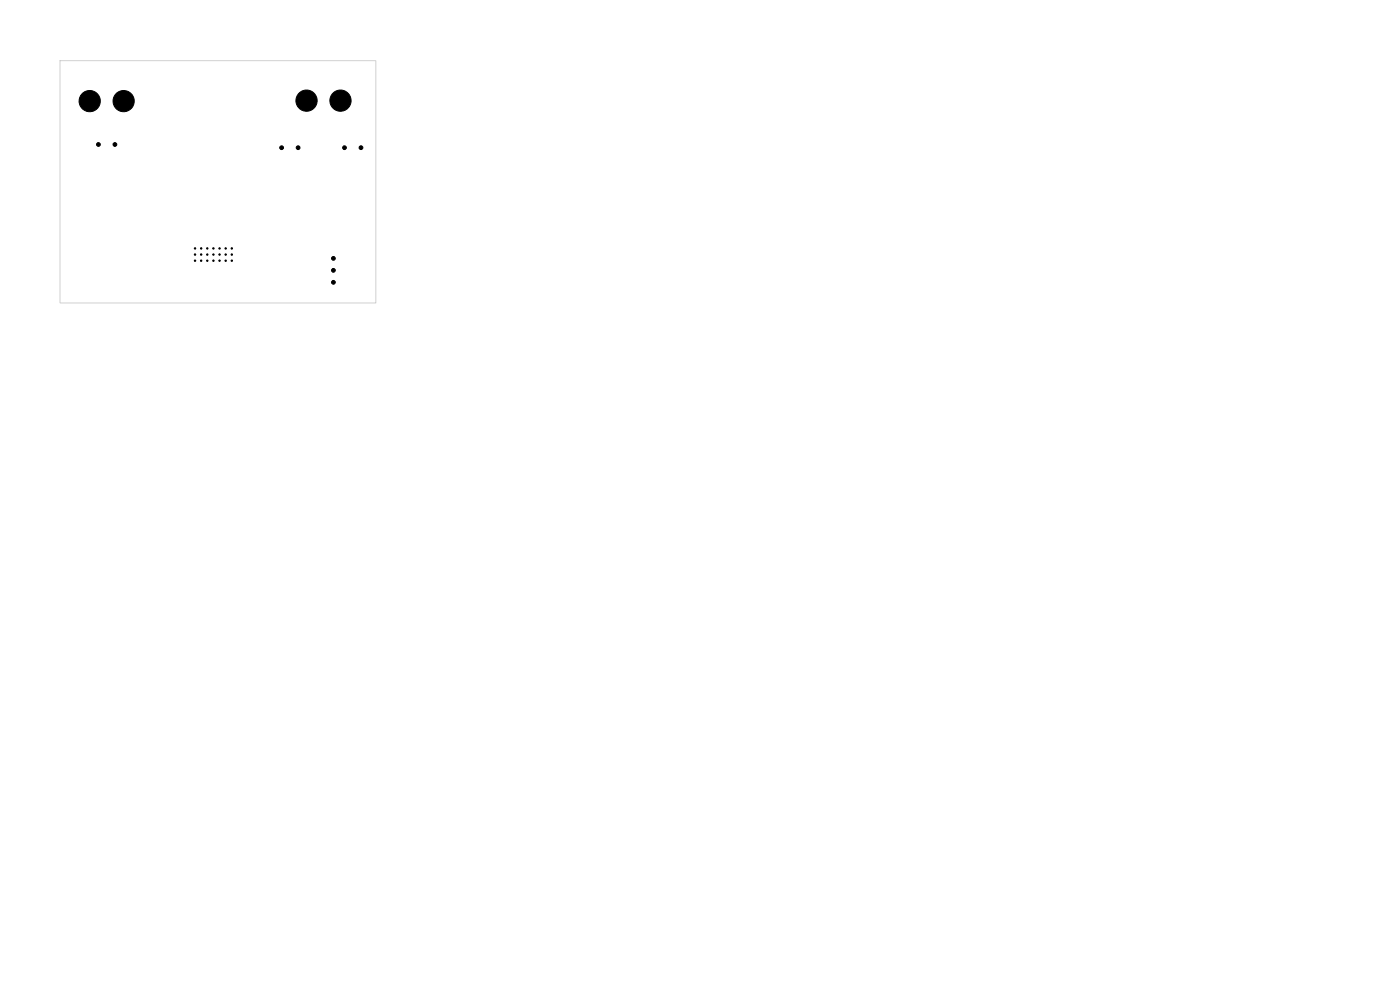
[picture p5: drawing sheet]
<svg xmlns="http://www.w3.org/2000/svg" width="297mm" height="210mm" viewBox="0 0 297 210" stroke-linecap="round" stroke-linejoin="round" font-family="sans-serif">
<path d="M12.7 12.9h67v51.4h-67z" fill="none" stroke="#d0d2cd" stroke-width=".21"/>
<g fill="#000" stroke="#000" stroke-width=".21">
<circle cx="19" cy="21.5" r="2.25"/>
<circle cx="20.9" cy="30.6" r=".4"/>
<circle cx="24.4" cy="30.6" r=".4"/>
<circle cx="26.2" cy="21.5" r="2.25"/>
<circle cx="59.7" cy="31.3" r=".4"/>
<circle cx="63.2" cy="31.3" r=".4"/>
<circle cx="65" cy="21.3" r="2.25"/>
<circle cx="72.2" cy="21.3" r="2.25"/>
<circle cx="73.1" cy="31.3" r=".4"/>
<circle cx="76.6" cy="31.3" r=".4"/>
<circle cx="41.4" cy="54" r=".15"/>
<circle cx="41.4" cy="52.7" r=".15"/>
<circle cx="41.4" cy="55.3" r=".15"/>
<circle cx="42.7" cy="54" r=".15"/>
<circle cx="42.7" cy="52.7" r=".15"/>
<circle cx="42.7" cy="55.3" r=".15"/>
<circle cx="44" cy="54" r=".15"/>
<circle cx="44" cy="52.7" r=".15"/>
<circle cx="44" cy="55.3" r=".15"/>
<circle cx="45.3" cy="54" r=".15"/>
<circle cx="45.3" cy="52.7" r=".15"/>
<circle cx="45.3" cy="55.3" r=".15"/>
<circle cx="46.6" cy="54" r=".15"/>
<circle cx="46.6" cy="52.7" r=".15"/>
<circle cx="46.6" cy="55.3" r=".15"/>
<circle cx="47.9" cy="54" r=".15"/>
<circle cx="47.9" cy="52.7" r=".15"/>
<circle cx="47.9" cy="55.3" r=".15"/>
<circle cx="49.2" cy="54" r=".15"/>
<circle cx="49.2" cy="52.7" r=".15"/>
<circle cx="49.2" cy="55.3" r=".15"/>
<circle cx="70.7" cy="57.4" r=".4"/>
<circle cx="70.7" cy="54.8" r=".4"/>
<circle cx="70.7" cy="59.9" r=".4"/>
</g>
</svg>
